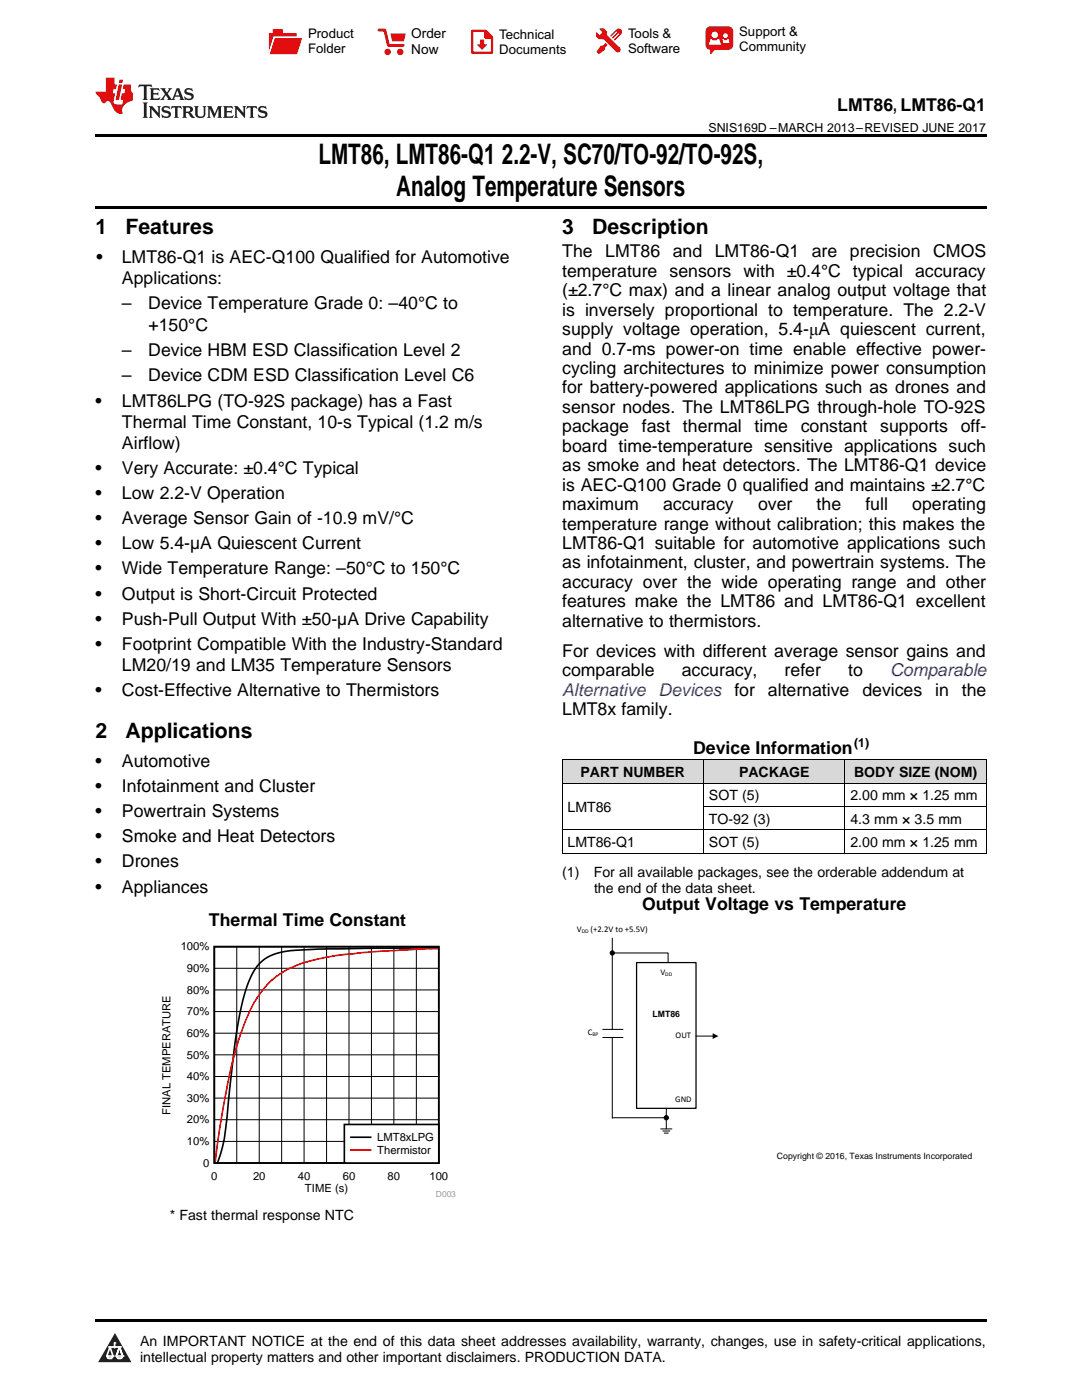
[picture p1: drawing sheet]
<svg xmlns="http://www.w3.org/2000/svg" width="216mm" height="279mm" viewBox="0 0 216 279" stroke-linecap="round" stroke-linejoin="round" font-family="sans-serif">
<defs><g id="words">
<g font-size="5.6">
<text x="63.5" y="32.8">LMT86, LMT86-Q1</text>
<text x="100.2" y="32.8">2.2-V, SC70/TO-92/TO-92S,</text>
<text x="79.1" y="39.2">Analog Temperature Sensors</text>
</g>
<g font-size="4.2">
<text x="19" y="46.7">1</text>
<text x="25" y="46.7">Features</text>
<text x="112.2" y="46.7">3</text>
<text x="118.2" y="46.7">Description</text>
<text x="19" y="147.4">2</text>
<text x="25" y="147.4">Applications</text>
</g>
<g font-size="3.5">
<text x="167.1" y="22.2">LMT86, LMT86-Q1</text>
<text x="19.2" y="52.4">•</text>
<text x="24.3" y="52.4">LMT86-Q1 is AEC-Q100 Qualified for Automotive</text>
<text x="112.2" y="51.4">The</text>
<text x="120.8" y="51.4">LMT86</text>
<text x="134.2" y="51.4">and</text>
<text x="142.6" y="51.4">LMT86-Q1</text>
<text x="162" y="51.4">are</text>
<text x="169.6" y="51.4">precision</text>
<text x="186.2" y="51.4">CMOS</text>
<text x="24.3" y="56.7">Applications:</text>
<text x="112.2" y="55.2">temperature sensors with ±0.4°C typical accuracy</text>
<text x="112.2" y="59.1">(±2.7°C max) and a linear analog output voltage that</text>
<text x="24.3" y="61.7">–</text>
<text x="29.6" y="61.7">Device Temperature Grade 0: –40°C to</text>
<text x="29.6" y="66">+150°C</text>
<text x="112.2" y="63">is inversely proportional to temperature. The 2.2-V</text>
<text x="24.3" y="71">–</text>
<text x="29.6" y="71">Device HBM ESD Classification Level 2</text>
<text x="112.2" y="66.9">supply voltage operation, 5.4-μA quiescent current,</text>
<text x="112.2" y="70.8">and 0.7-ms power-on time enable effective power-</text>
<text x="24.3" y="76.1">–</text>
<text x="29.6" y="76.1">Device CDM ESD Classification Level C6</text>
<text x="112.2" y="74.6">cycling architectures to minimize power consumption</text>
<text x="19" y="81.1">•</text>
<text x="24.3" y="81.1">LMT86LPG (TO-92S package) has a Fast</text>
<text x="112.2" y="78.5">for battery-powered applications such as drones and</text>
<text x="112.2" y="82.4">sensor nodes. The LMT86LPG through-hole TO-92S</text>
<text x="24.3" y="85.4">Thermal Time Constant, 10-s Typical (1.2 m/s</text>
<text x="24.3" y="89.6">Airflow)</text>
<text x="112.2" y="86.3">package</text>
<text x="128.1" y="86.3">fast</text>
<text x="136.3" y="86.3">thermal</text>
<text x="150.6" y="86.3">time</text>
<text x="159.8" y="86.3">constant</text>
<text x="175.6" y="86.3">supports</text>
<text x="191.7" y="86.3">off-</text>
<text x="19" y="94.6">•</text>
<text x="24.3" y="94.6">Very Accurate: ±0.4°C Typical</text>
<text x="112.2" y="90.2">board time-temperature sensitive applications such</text>
<text x="112.2" y="94.1">as smoke and heat detectors. The LMT86-Q1 device</text>
<text x="19" y="99.6">•</text>
<text x="24.3" y="99.6">Low 2.2-V Operation</text>
<text x="112.2" y="97.9">is AEC-Q100 Grade 0 qualified and maintains ±2.7°C</text>
<text x="112.2" y="101.8">maximum</text>
<text x="132.3" y="101.8">accuracy</text>
<text x="151.2" y="101.8">over</text>
<text x="162.9" y="101.8">the</text>
<text x="172.7" y="101.8">full</text>
<text x="182" y="101.8">operating</text>
<text x="19" y="104.6">•</text>
<text x="24.3" y="104.6">Average Sensor Gain of -10.9 mV/°C</text>
<text x="112.2" y="105.7">temperature range without calibration; this makes the</text>
<text x="19" y="109.6">•</text>
<text x="24.3" y="109.6">Low 5.4-µA Quiescent Current</text>
<text x="112.2" y="109.6">LMT86-Q1 suitable for automotive applications such</text>
<text x="112.2" y="113.5">as infotainment, cluster, and powertrain systems. The</text>
<text x="19" y="114.7">•</text>
<text x="19" y="119.7">•</text>
<text x="24.3" y="114.7">Wide Temperature Range: –50°C to 150°C</text>
<text x="24.3" y="119.7">Output is Short-Circuit Protected</text>
<text x="112.2" y="117.3">accuracy over the wide operating range and other</text>
<text x="19" y="124.7">•</text>
<text x="24.3" y="124.7">Push-Pull Output With ±50-µA Drive Capability</text>
<text x="112.2" y="121.2">features make the LMT86 and LMT86-Q1 excellent</text>
<text x="112.2" y="125.1">alternative to thermistors.</text>
<text x="19" y="129.7">•</text>
<text x="24.3" y="129.7">Footprint Compatible With the Industry-Standard</text>
<text x="112.2" y="131.1">For devices with different average sensor gains and</text>
<text x="24.3" y="133.9">LM20/19 and LM35 Temperature Sensors</text>
<text x="112.2" y="134.9">comparable</text>
<text x="136" y="134.9">accuracy,</text>
<text x="156.6" y="134.9">refer</text>
<text x="169.3" y="134.9">to</text>
<text x="19" y="138.9">•</text>
<text x="24.3" y="138.9">Cost-Effective Alternative to Thermistors</text>
<text x="112.2" y="142.7">LMT8x family.</text>
<text x="146.5" y="138.8">for</text>
<text x="153.2" y="138.8">alternative</text>
<text x="172.1" y="138.8">devices</text>
<text x="186.6" y="138.8">in</text>
<text x="191.9" y="138.8">the</text>
<text x="19" y="153.1">•</text>
<text x="24.3" y="153.1">Automotive</text>
<text x="138.3" y="150.4">Device Information</text>
<text x="19" y="158.1">•</text>
<text x="24.3" y="158.1">Infotainment and Cluster</text>
<text x="19" y="163.1">•</text>
<text x="24.3" y="163.1">Powertrain Systems</text>
<text x="19" y="168.1">•</text>
<text x="19" y="173.1">•</text>
<text x="24.3" y="168.1">Smoke and Heat Detectors</text>
<text x="24.3" y="173.1">Drones</text>
<text x="19" y="178.1">•</text>
<text x="24.3" y="178.1">Appliances</text>
<text x="41.7" y="184.8">Thermal Time Constant</text>
<text x="128.1" y="181.6">Output Voltage vs Temperature</text>
</g>
<g font-size="3.5" fill="#00f">
<text x="177.6" y="134.9">Comparable</text>
<text x="112.2" y="138.8">Alternative</text>
<text x="131.4" y="138.8">Devices</text>
</g>
<g font-size="2.8">
<text x="115.8" y="155.1">PART NUMBER</text>
<text x="147.5" y="155.1">PACKAGE</text>
<text x="170.4" y="155.1">BODY SIZE (NOM)</text>
<text x="141.5" y="159.7">SOT (5)</text>
<text x="169.7" y="159.7">2.00 mm × 1.25 mm</text>
<text x="113.2" y="162.1">LMT86</text>
<text x="141.5" y="164.4">TO-92 (3)</text>
<text x="169.7" y="164.4">4.3 mm × 3.5 mm</text>
<text x="113.2" y="169.1">LMT86-Q1</text>
<text x="141.5" y="169.1">SOT (5)</text>
<text x="169.7" y="169.1">2.00 mm × 1.25 mm</text>
<text x="112.2" y="174.9">(1)</text>
<text x="118.5" y="174.9">For all available packages, see the orderable addendum at</text>
<text x="118.5" y="178.1">the end of the data sheet.</text>
<text x="33.9" y="243.6">* Fast thermal response NTC</text>
<text x="27.9" y="268.6">An IMPORTANT NOTICE at the end of this data sheet addresses availability, warranty, changes, use in safety-critical applications,</text>
<text x="27.9" y="271.8">intellectual property matters and other important disclaimers. PRODUCTION DATA.</text>
</g>
<g font-size="2.7">
<text x="82.1" y="7.7">Order</text>
<text x="82.1" y="10.7">Now</text>
</g>
<g font-size="2.6">
<text x="61.5" y="7.6">Product</text>
<text x="61.5" y="10.6">Folder</text>
<text x="99.6" y="7.8">Technical</text>
<text x="99.6" y="10.8">Documents</text>
<text x="125.3" y="7.6">Tools &amp;</text>
<text x="125.3" y="10.6">Software</text>
<text x="147.5" y="7.2">Support &amp;</text>
<text x="147.5" y="10.2">Community</text>
</g>
<g font-size="2.5">
<text x="141.4" y="26.3">SNIS169D –MARCH 2013–REVISED JUNE 2017</text>
<text x="170.4" y="149">(1)</text>
</g>
<g font-size="2.2">
<text x="36.1" y="189.7">100%</text>
<text x="37.3" y="194">90%</text>
<text x="37.3" y="202.6">70%</text>
<text x="37.3" y="198.3">80%</text>
<text x="37.3" y="206.9">60%</text>
<text x="37.3" y="215.6">40%</text>
<text x="37.3" y="211.3">50%</text>
<text x="37.3" y="219.9">30%</text>
<text x="34" y="222.5" transform="rotate(-90 34 222.5)">FINAL TEMPERATURE</text>
<text x="37.3" y="224.2">20%</text>
<text x="75.3" y="227.7">LMT8xLPG</text>
<text x="37.3" y="228.5">10%</text>
<text x="40.5" y="232.8">0</text>
<text x="75.3" y="230.3">Thermistor</text>
<text x="42.1" y="235.4">0</text>
<text x="50.5" y="235.4">20</text>
<text x="59.4" y="235.4">40</text>
<text x="60.9" y="237.9">TIME (s)</text>
<text x="68.4" y="235.4">60</text>
<text x="77.4" y="235.4">80</text>
<text x="85.7" y="235.4">100</text>
</g>
<g font-size="1.7">
<text x="115.1" y="186">V</text>
<text x="117.8" y="186">(+2.2V to +5.5V)</text>
<text x="131.8" y="194.6">V</text>
<text x="130.2" y="203">LMT86</text>
<text x="117.3" y="206.6">C</text>
<text x="134.8" y="207.2">OUT</text>
<text x="134.7" y="220">GND</text>
<text x="155" y="231.2">Copyright © 2016, Texas Instruments Incorporated</text>
</g>
<text font-size="1.7" fill="#999" x="87" y="238.9">D003</text>
<g font-size="1.1">
<text x="116.1" y="186.2">DD</text>
<text x="132.8" y="194.8">DD</text>
<text x="118.2" y="206.8">BP</text>
</g>
</g></defs>
<g fill="#d8d8d8">
<path d="M112.2 151.7h28.2v4.7h-28.2z"/>
<path d="M140.4 151.7h28.2v4.7h-28.2z"/>
<path d="M168.6 151.7h28.2v4.7h-28.2z"/>
</g>
<path d="M22.9 266l3.3 5.9h-6.6z" fill="#231f20"/>
<path d="M21.3 270.6h1.2l-.3 .5h-.3a.53 .53 0 0 1-.6-.5z" fill-rule="evenodd" fill="#fff"/>
<path d="M21.3 270.6h1.2l-.3 .5h-.3a.53 .53 0 0 1-.6-.5z" fill="none" stroke="#231f20" stroke-width=".33"/>
<path d="M21.3 270.6l1.2 .1-.3 .4h-.5z" fill="none" stroke="#fff" stroke-width=".33"/>
<path d="M22.9 268.9h.1" fill="none" stroke="#fff" stroke-width=".33"/>
<path d="M22.9 268v.9z" fill="#fff"/>
<path d="M22.9 268v.9z" fill="none" stroke="#fff" stroke-width=".33"/>
<circle cx="22.9" cy="268" r=".16" fill="#fff"/>
<path d="M21.8 268.8h.1" fill="none" stroke="#fff" stroke-width=".33"/>
<path d="M21.8 268.8h2.2z" fill="#fff"/>
<path d="M21.8 268.8h2.2z" fill="none" stroke="#fff" stroke-width=".33"/>
<circle cx="24" cy="268.8" r=".16" fill="#fff"/>
<path d="M23.2 270.6h.1" fill="none" stroke="#fff" stroke-width=".33"/>
<path d="M23.8 268.8l-.6 1.8z" fill="#fff"/>
<path d="M23.8 268.8l-.6 1.8z" fill="none" stroke="#fff" stroke-width=".33"/>
<path d="M23.8 268.8l.7 1.8z" fill="#fff"/>
<path d="M23.8 268.8l.7 1.8z" fill="none" stroke="#fff" stroke-width=".33"/>
<path d="M24.4 270.6h.1" fill="none" stroke="#fff" stroke-width=".33"/>
<circle cx="21.3" cy="270.6" r=".16" fill="#fff"/>
<path d="M22 268.8l-.7 1.8z" fill="#fff"/>
<path d="M22 268.8l-.7 1.8z" fill="none" stroke="#fff" stroke-width=".33"/>
<path d="M22 268.8l.5 1.8z" fill="#fff"/>
<path d="M22 268.8l.5 1.8z" fill="none" stroke="#fff" stroke-width=".33"/>
<circle cx="22.5" cy="270.6" r=".16" fill="#fff"/>
<path d="M23.3 270.6h1.2a.63 .63 0 0 1-.6 .5 .63 .63 0 0 1-.6-.5z" fill-rule="evenodd" fill="#fff"/>
<path d="M23.3 270.6h1.2a.63 .63 0 0 1-.6 .5 .63 .63 0 0 1-.6-.5z" fill="none" stroke="#231f20" stroke-width=".33"/>
<path d="M23.3 270.6h1.2l-.4 .5h-.5z" fill="none" stroke="#fff" stroke-width=".33"/>
<path d="M23.2 270.6h.1" fill="none" stroke="#fff" stroke-width=".33"/>
<circle cx="24.5" cy="270.6" r=".16" fill="#fff"/>
<path d="M19 263.2h177.8v.5h-177.8z" fill="#000"/>
<path d="M31.9 188.1h59v50.9h-59z" fill-rule="evenodd" fill="#fff"/>
<path d="M42.8 188.9h44.8v43.2h-44.8zM87.4 189.2l-22 .2-6.6 .3a10.1 10.1 0 0 0-7.4 3 19.4 19.4 0 0 0-3.2 8 218.4 218.4 0 0 0-3.2 24.5l-.5 3.2-1.1 3.5" fill="none" stroke="#000" stroke-width=".33"/>
<g fill="none" stroke="#000" stroke-width=".2">
<path d="M42.8 197.6h44.8M42.8 193.2h44.8M47.2 188.9v43.2M51.7 188.9v43.2M56.2 188.9v43.2M60.7 188.9v43.2M65.2 188.9v43.2M69.6 188.9v43.2M74.1 188.9v43.2M78.6 188.9v43.2M83.1 188.9v43.2M42.8 219.2h44.8"/>
<path d="M42.8 214.8h44.8M42.8 210.5h44.8M42.8 206.2h44.8M42.8 201.9h44.8M42.8 227.8h44.8M42.8 223.5h44.8"/>
</g>
<path d="M87.4 189.3l-11.7 .5-8.8 .9-3.5 .7-3 .8-3 1.2-1.3 .8a18.8 18.8 0 0 0-7.1 9.5 88.9 88.9 0 0 0-4.8 19.3l-1.3 8.9" fill="none" stroke="#f00" stroke-width=".33"/>
<path d="M68.7 224.4h18.9v7.7h-18.9z" fill-rule="evenodd" fill="#fff"/>
<path d="M68.7 224.4h18.9v7.7h-18.9zM70 227h4" fill="none" stroke="#000" stroke-width=".33"/>
<path d="M70 229.5h4" fill="none" stroke="#f00" stroke-width=".33"/>
<path d="M127 192.1h11.9v29.1h-11.9z" fill="none" stroke="#000" stroke-width=".25"/>
<g fill="none" stroke="#000" stroke-width=".2">
<path d="M112.2 156.3h84.6M112.2 151.6h84.6M112.2 151.7v18.6M140.4 151.7v18.6M168.6 151.7v18.6M196.8 151.7v18.6M112.2 170.3h84.6M112.2 165.6h84.6M140.4 161h56.4M122.2 187.2v18.3M122.5 190.2h10.8v1.9M120.3 205.4h4"/>
<path d="M120.3 207.1h4M122.2 207.1v16.1M138.9 206.8h3.4M122.2 223.1h10.6M131.8 225.3h2.3M132.3 225.7h1.3M132.6 226.1h.7M133 221.2v4.1"/>
<circle cx="122.2" cy="190.2" r=".43"/>
<circle cx="133" cy="223.1" r=".43"/>
</g>
<g fill="#000">
<path d="M142.2 206.2l1.1 .6-1.1 .5z"/>
<circle cx="122.2" cy="190.2" r=".43"/>
<circle cx="133" cy="223.1" r=".43"/>
</g>
<path d="M19 26.8h177.8v.6h-177.8zM19 41.2h177.8v.5h-177.8zM112.2 170.3h.1zM168.5 170.3h.1zM196.7 170.3h.1z" fill="#000"/>
<path d="M27.7 16.9l-.1 .6 .6-.3h.5v.2v2.2l-.2 .4h1l-.2-.4v-2.2v-.2h.5l.6 .3-.2-.6zM29.9 17.6l.2 .4v1.6l-.2 .4h1.9l.1-.6a1.09 1.09 0 0 1-1.3 .1v-.6h.6l.4 .2v-.7l-.2 .2h-.8v-.6l.2-.1a1.01 1.01 0 0 1 1 .3l-.1-.6zM32 17.6l.9 1.2-1 1.2h.9l-.2-.3 .5-.7 .5 .7-.3 .3h1.7l-.2-.3 .1-.4h1l.1 .4-.2 .3h1l-.3-.4-.7-2h-.5l-1 2.2-.8-1.1 .9-1.1h-.9l.2 .2-.4 .7-.4-.7 .2-.2zM35.4 18l.4 1h-.8zM37 17.7a.66 .66 0 0 0-.2 .8 .66 .66 0 0 0 .6 .4l.7 .2 .1 .2a.8 .8 0 0 1-.7 .4 .8 .8 0 0 1-.7-.5l.1 .8 .2-.2a.94 .94 0 0 0 1.1 .1 .94 .94 0 0 0 .4-.9 1.48 1.48 0 0 0-1.3-.6v-.4a1.1 1.1 0 0 1 1.2 .2l-.2-.6-.2 .1-.5-.1zM28.5 20.4l.2 .4v2.3l-.2 .4h1l-.2-.4v-2.3l.2-.4zM29.7 21.2l.2 .4v1.5l-.2 .4h.8l-.3-.4 .1-1.3 1.6 1.8v-2l.2-.4h-.7l.2 .2v1.1l-1.2-1.3zM32.5 21.3a.66 .66 0 0 0-.2 .8 .66 .66 0 0 0 .6 .4l.6 .2 .2 .2a.8 .8 0 0 1-.8 .4 .8 .8 0 0 1-.7-.5l.2 .7 .2-.1a.94 .94 0 0 0 1 .1 .94 .94 0 0 0 .5-1 1.47 1.47 0 0 0-1.3-.6l-.1-.3a1.1 1.1 0 0 1 1.3 .2l-.2-.6-.2 .1-.5-.2zM34.3 21.2l-.2 .6a.64 .64 0 0 1 .8-.3v1.6l-.2 .4h1l-.3-.4 .1-1.6a.66 .66 0 0 1 .8 .3l-.2-.6zM36.3 21.2l.3 .4v1.5l-.3 .4h1l-.2-.2v-.7h.5l.1 .1a.8 .8 0 0 0 1.2 .7l-1-1a.62 .62 0 0 0 .6-.5 .62 .62 0 0 0-.6-.7zM37.1 21.5h.1a.48 .48 0 0 1 .6 0 .48 .48 0 0 1 .1 .6l-.2 .1-.6 .1zM38.7 21.2l.2 .2a2.29 2.29 0 0 0 .4 2 1.05 1.05 0 0 0 1.7-.7v-1.3l.2-.2h-.8l.2 .4v1.1a.61 .61 0 0 1-.6 .6 .61 .61 0 0 1-.6-.6v-1.1l.3-.4zM41.3 21.2l.3 .4v1.5l-.3 .4h.8l-.2-.4v-1.4l.8 1.9 .9-1.9v1.4l-.2 .4h.9l-.2-.4v-1.5l.2-.4h-.8l-.7 1.5-.6-1.5zM44.5 21.2l.2 .4v1.5l-.2 .4h1.9l.2-.6a1.1 1.1 0 0 1-1.4 .2v-.7h.6l.4 .2v-.6l-.2 .1-.8 .1v-.6l.2-.1a1.02 1.02 0 0 1 1.1 .2l-.2-.5zM46.7 21.2l.2 .4v1.5l-.2 .4h.8l-.3-.4 .1-1.3 1.6 1.8v-2l.2-.4h-.7l.2 .2v1.1l-1.2-1.3zM49.3 21.2l-.1 .6a.64 .64 0 0 1 .8-.3v1.6l-.3 .4h1l-.2-.4v-1.6a.66 .66 0 0 1 .8 .3l-.1-.6zM51.7 21.3a.66 .66 0 0 0-.2 .7 .66 .66 0 0 0 .7 .5l.6 .2 .1 .2a.8 .8 0 0 1-.7 .4 .8 .8 0 0 1-.7-.5l.1 .7 .2-.1a.94 .94 0 0 0 1.1 .1 .94 .94 0 0 0 .4-1 1.48 1.48 0 0 0-1.2-.6l-.1-.3a1.1 1.1 0 0 1 1.2 .2l-.2-.6-.1 .1-.6-.2z" fill="#231f20"/>
<path d="M21.1 15.5v2.8h-2v.4l.9 .9a.96 .96 0 0 0 1 1 .59 .59 0 0 1 .5-.4 .59 .59 0 0 1 .5 .3l.4 .8a1.61 1.61 0 0 0 2.1 1.3 1.63 1.63 0 0 1 1.1-2.2l.9-.3v-1.5a1.6 1.6 0 0 1-.4-1.7h-1.4l-.2 .9h.5l-.2 .8h-.5l-.2 1v.3h.5l-.2 .9h-.7a.74 .74 0 0 1-1-.6l.3-1.6h-.5l.2-.8h.5l.1-.9h-.4v-1.4zM23.7 16.9l-.7 3h.8l.6-3zM23.8 15.9l-.1 .7h.7l.2-.7z" fill="#ee1d23"/>
<g fill="#d60000">
<path d="M54.4 5.8h2v.8h2.8v4.2h-5.5v-4.2h.7z" fill-rule="evenodd"/>
<path d="M54.7 7.5h5.6l-1 3.3h-5.6z" fill-rule="evenodd"/>
</g>
<path d="M54.6 7.4h5.8l-.1 .1h-5.5l-1.1 3.3z" fill-rule="evenodd" fill="#fff"/>
<path d="M54.6 7.4h5.8l-.1 .1h-5.5l-1.1 3.3z" fill="none" stroke="#fff" stroke-width=".2"/>
<path d="M75.6 6h1.2l.7 3.1h3" fill="none" stroke="#d60000" stroke-width=".56"/>
<g fill="#d60000">
<path d="M77.9 6.7h3.1l-.4 1.5h-2.3z" fill-rule="evenodd"/>
<circle cx="77.3" cy="10.4" r=".64"/>
<circle cx="79.9" cy="10.4" r=".64"/>
</g>
<path d="M94.2 6.2h2.7l1.3 1.2v3.1h-4z" fill="none" stroke="#d60000" stroke-width=".44"/>
<g fill="#d60000">
<path d="M95.8 7.9h.8v1h.6l-1 1.1-1-1v-.1h.6z" fill-rule="evenodd"/>
<path d="M96.6 6.2h.3l1.3 1.2v.4h-1.3l-.3-.4z" fill-rule="evenodd"/>
<path d="M119.6 5.7h.9l.6 .6 .1 .7 2.5 2.5-.8 .8-2.3-2.3-1.1-.2-.6-.6v-.8l.7 .6 .5-.4v-.2l-.4-.5z" fill-rule="evenodd"/>
<path d="M119.9 9.1h.4l.5-.5 .4 .4-.5 .5v.4l-1.2 .9-.5-.5z" fill-rule="evenodd"/>
<path d="M123 5.9a.67 .67 0 0 1 .9 0 .67 .67 0 0 1 0 .9z" fill-rule="evenodd"/>
<path d="M123 5.9l.9 .9-1.2 1.2h-.2l.1-.2 .9-.9 .1-.2h-.3l-.9 1h-.2v-.2l.9-1 .1-.2h-.3l-.9 1h-.2v-.2z" fill-rule="evenodd"/>
<circle cx="123.3" cy="9.9" r=".54"/>
</g>
<path d="M121.1 6.3l-.1 .7" fill="none" stroke="#d60000" stroke-width=".2"/>
<g fill="#d60000">
<path d="M141.1 5.5l.6-.2h3.6a.95 .95 0 0 1 1 .9v2.8a.95 .95 0 0 1-1 .9h-3.6a.95 .95 0 0 1-.9-.9v-2.8z" fill-rule="evenodd"/>
<path d="M141.7 9.9h.9l-.7 .9h-.2z" fill-rule="evenodd"/>
</g>
<g fill="#fff">
<path d="M144.3 8.6h1.3z"/>
<path d="M141.8 7.8h.3l.1 .2h.8l.2-.2h.3l.4 1.1h-2.5z" fill-rule="evenodd"/>
<path d="M144.2 7.8h.2l.2 .2h.4l.2-.2h.2l.2 .8h-1.3z" fill-rule="evenodd"/>
<circle cx="142.6" cy="6.9" r=".65"/>
<circle cx="144.8" cy="7.1" r=".48"/>
</g>
<use href="#words"/>
</svg>
